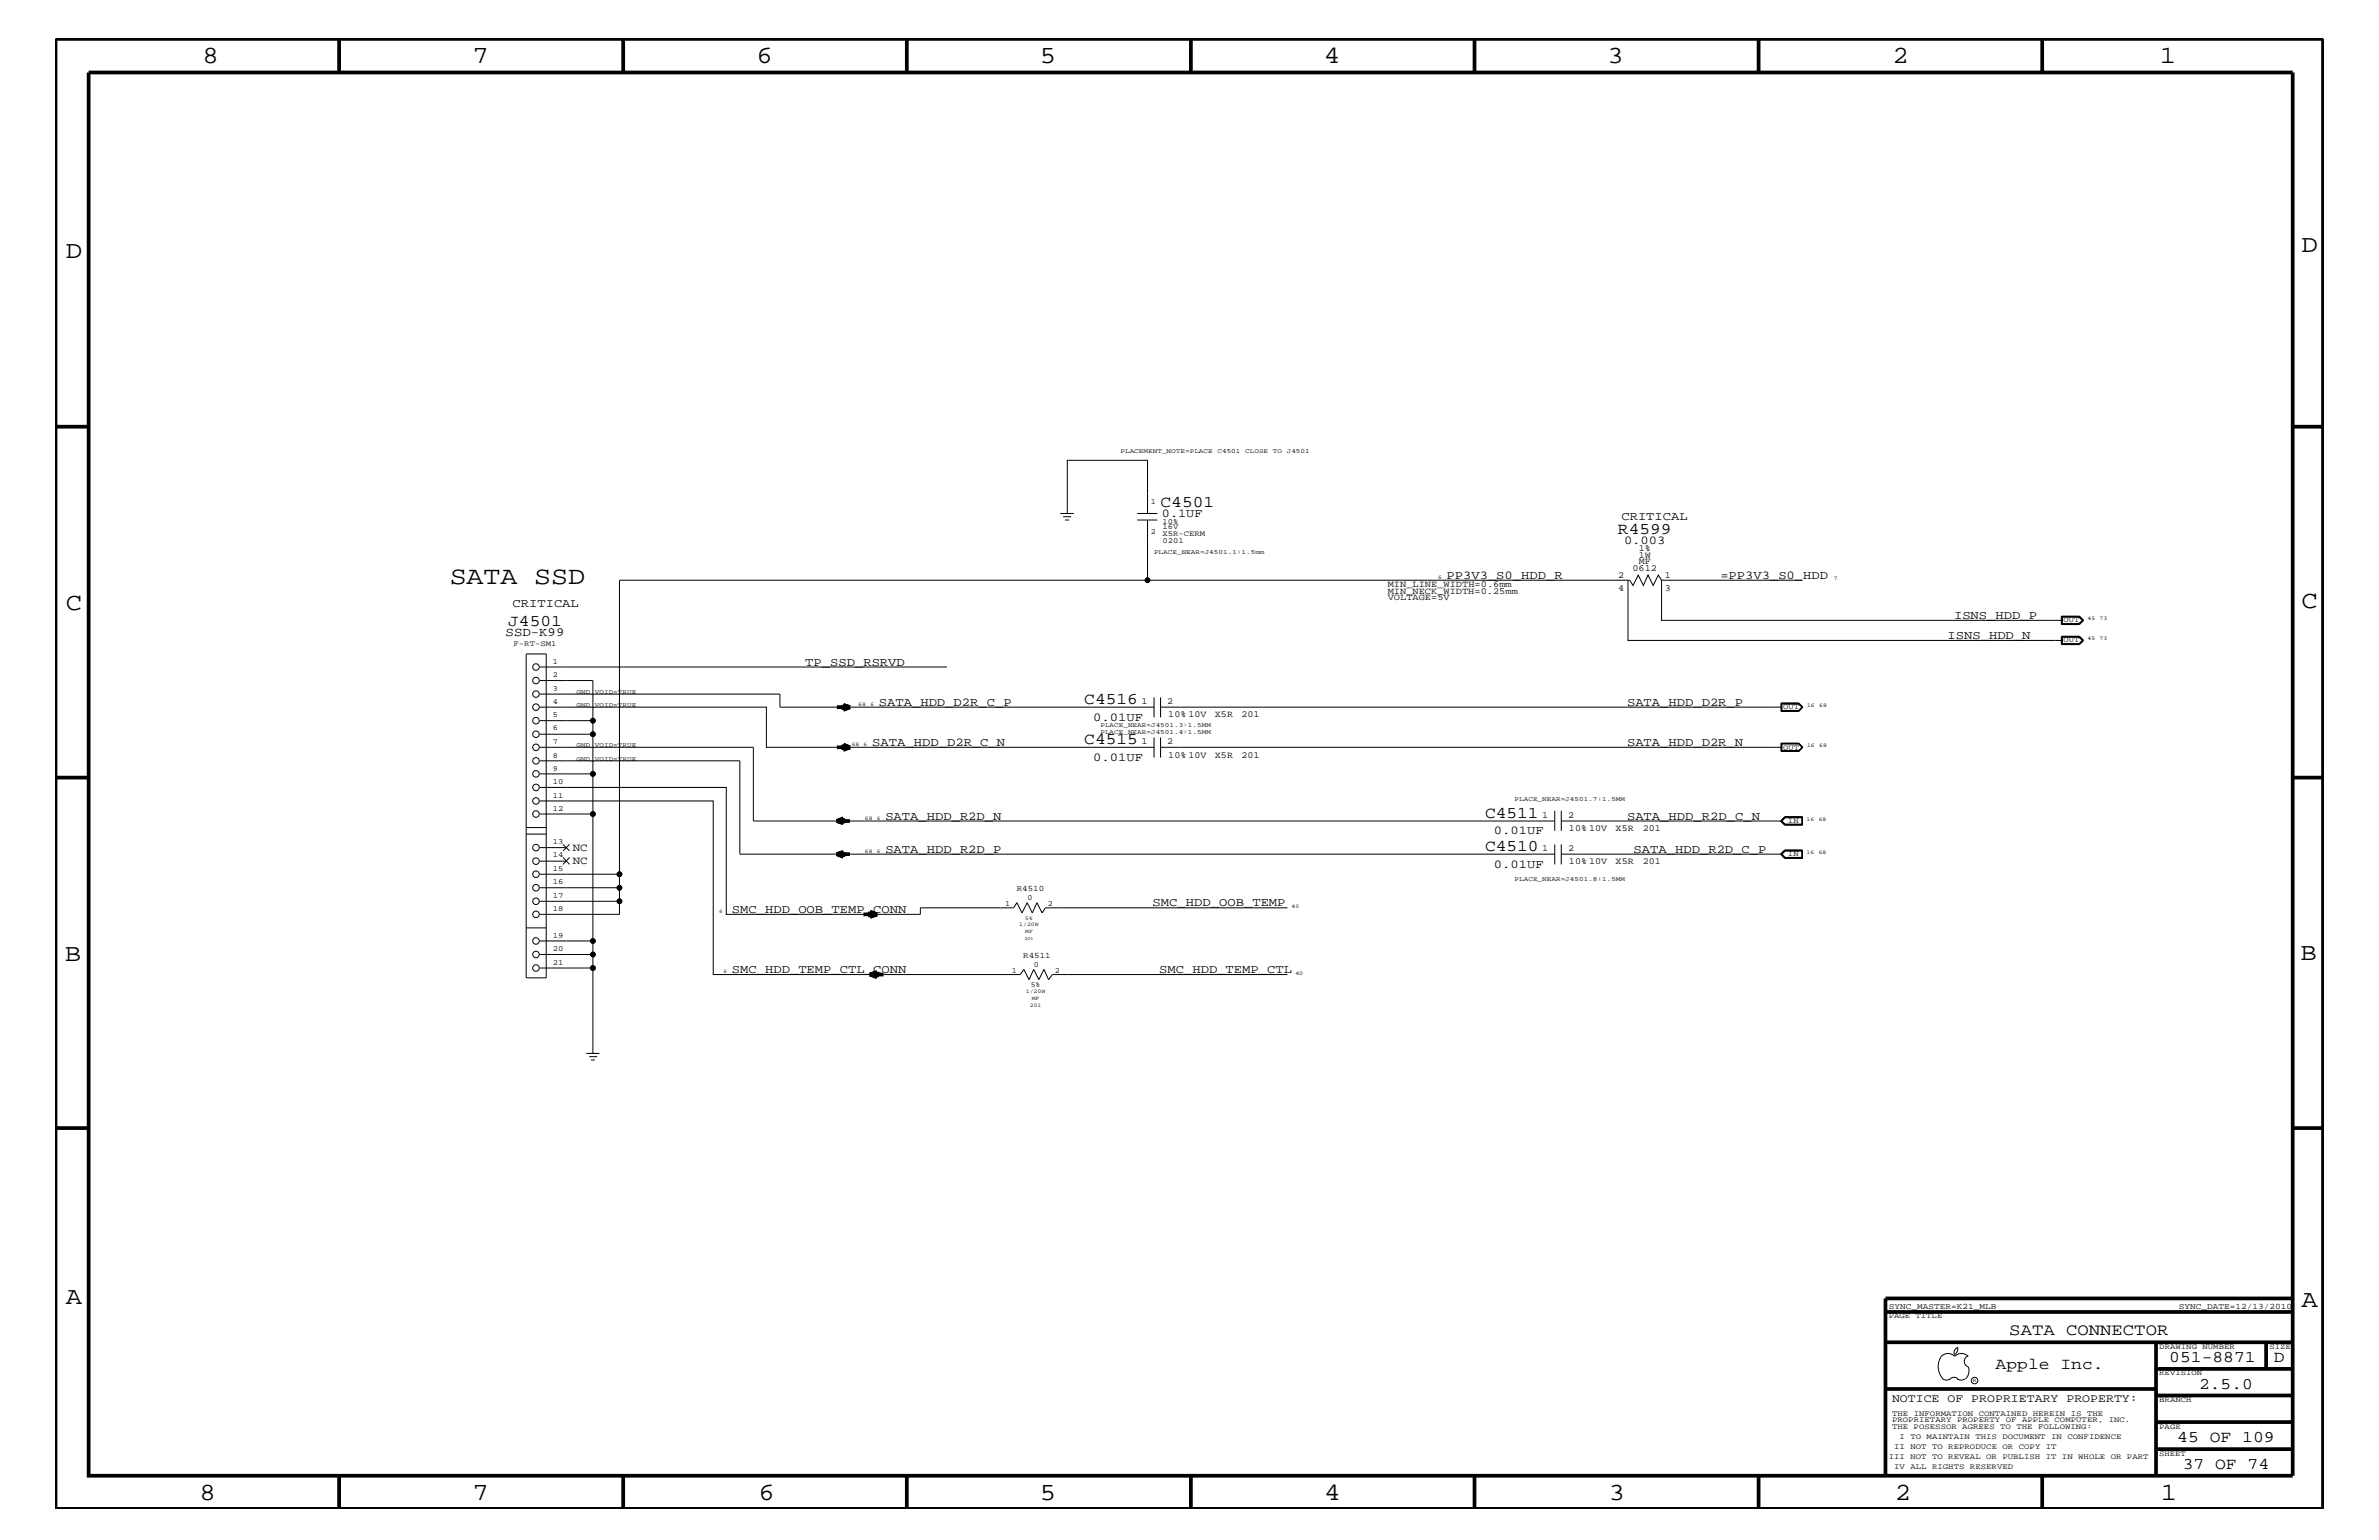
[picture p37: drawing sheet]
<svg xmlns="http://www.w3.org/2000/svg" width="432mm" height="279mm" viewBox="0 0 432 279" stroke-linecap="round" stroke-linejoin="round" font-family="sans-serif">
<defs><g id="words">
<text font-size="4.6" x="81.6" y="106">SATA SSD</text>
<g font-size="4.5">
<text x="36.7" y="11.5">8</text>
<text x="85.8" y="11.5">7</text>
<text x="137.3" y="11.5">6</text>
<text x="188.7" y="11.5">5</text>
<text x="240.3" y="11.5">4</text>
<text x="291.8" y="11.5">3</text>
<text x="343.5" y="11.5">2</text>
<text x="392" y="11.5">1</text>
<text x="11.9" y="46.8">D</text>
<text x="417.7" y="45.7">D</text>
<text x="11.9" y="110.6">C</text>
<text x="417.7" y="110.3">C</text>
<text x="11.8" y="174.3">B</text>
<text x="417.6" y="174.2">B</text>
<text x="11.9" y="236.7">A</text>
<text x="417.7" y="237.1">A</text>
<text x="36.2" y="272.1">8</text>
<text x="85.8" y="272.1">7</text>
<text x="137.7" y="272.1">6</text>
<text x="188.7" y="272.1">5</text>
<text x="240.4" y="272.1">4</text>
<text x="292" y="272.1">3</text>
<text x="343.9" y="272.1">2</text>
<text x="392.2" y="272.1">1</text>
</g>
<g font-size="3">
<text x="210.7" y="92">C4501</text>
<text x="293.7" y="96.9">R4599</text>
<text x="92.2" y="113.6">J4501</text>
<text x="196.8" y="127.7">C4516</text>
<text x="196.8" y="135">C4515</text>
<text x="269.5" y="148.4">C4511</text>
<text x="269.5" y="154.4">C4510</text>
<text x="364.7" y="242.3">SATA CONNECTOR</text>
<text x="362.2" y="248.4">Apple Inc.</text>
<text x="393.7" y="247.1">051-8871</text>
<text x="399.2" y="252">2.5.0</text>
<text x="412.7" y="247.1">D</text>
<text x="395.2" y="261.6">45 OF 109</text>
<text x="396.2" y="266.6">37 OF 74</text>
</g>
<text font-size="2.3" x="91.8" y="115.3">SSD-K99</text>
<g font-size="2.2">
<text x="210.9" y="93.8">0.1UF</text>
<text x="294.3" y="94.3">CRITICAL</text>
<text x="294.8" y="98.7">0.003</text>
<text x="262.6" y="105">PP3V3_S0_HDD_R</text>
<text x="312.3" y="105">=PP3V3_S0_HDD</text>
<text x="93" y="110.2">CRITICAL</text>
<text x="354.7" y="112.3">ISNS_HDD_P</text>
<text x="353.5" y="115.9">ISNS_HDD_N</text>
<text x="146.1" y="120.8">TP_SSD_RSRVD</text>
<text x="159.5" y="128">SATA_HDD_D2R_C_P</text>
<text x="198.4" y="130.8">0.01UF</text>
<text x="295.3" y="128">SATA_HDD_D2R_P</text>
<text x="158.3" y="135.3">SATA_HDD_D2R_C_N</text>
<text x="295.3" y="135.3">SATA_HDD_D2R_N</text>
<text x="198.4" y="138">0.01UF</text>
<text x="160.7" y="148.7">SATA_HDD_R2D_N</text>
<text x="295.3" y="148.7">SATA_HDD_R2D_C_N</text>
<text x="160.7" y="154.7">SATA_HDD_R2D_P</text>
<text x="271.1" y="151.3">0.01UF</text>
<text x="296.5" y="154.7">SATA_HDD_R2D_C_P</text>
<text x="271.1" y="157.4">0.01UF</text>
<text x="132.8" y="165.6">SMC_HDD_OOB_TEMP_CONN</text>
<text x="209.2" y="164.5">SMC_HDD_OOB_TEMP</text>
<text x="132.8" y="176.6">SMC_HDD_TEMP_CTL_CONN</text>
<text x="210.4" y="176.6">SMC_HDD_TEMP_CTL</text>
</g>
<text font-size="2.1" x="343.4" y="254.4">NOTICE OF PROPRIETARY PROPERTY:</text>
<g font-size="2">
<text x="104" y="154.4">NC</text>
<text x="104" y="156.8">NC</text>
</g>
<g font-size="1.7">
<text x="297.4" y="99.9">1%</text>
<text x="297.4" y="101.2">1W</text>
<text x="251.9" y="107.7">MIN_NECK_WIDTH=0.25mm</text>
<text x="251.9" y="106.5">MIN_LINE_WIDTH=0.6mm</text>
<text x="293.7" y="107.2">4</text>
<text x="293.7" y="104.9">2</text>
<text x="296.3" y="103.6">0612</text>
<text x="297.4" y="102.4">MF</text>
<text x="302.2" y="107.2">3</text>
<text x="302.2" y="104.9">1</text>
<text x="251.9" y="108.9">VOLTAGE=5V</text>
<text x="207.2" y="127.7">1</text>
<text x="211.8" y="127.7">2</text>
<text x="212" y="130.2">10% 10V</text>
<text x="220.5" y="130.2">X5R</text>
<text x="225.3" y="130.2">201</text>
<text x="207.2" y="135">1</text>
<text x="211.8" y="135">2</text>
<text x="212" y="137.4">10% 10V</text>
<text x="220.5" y="137.4">X5R</text>
<text x="225.3" y="137.4">201</text>
<text x="279.9" y="148.4">1</text>
<text x="284.6" y="148.4">2</text>
<text x="279.9" y="154.4">1</text>
<text x="284.6" y="154.4">2</text>
<text x="284.8" y="150.7">10% 10V</text>
<text x="293.2" y="150.7">X5R</text>
<text x="298.2" y="150.7">201</text>
<text x="284.8" y="156.8">10% 10V</text>
<text x="293.2" y="156.8">X5R</text>
<text x="298.2" y="156.8">201</text>
</g>
<g font-size="1.5">
<text x="184.5" y="161.7">R4510</text>
<text x="185.7" y="173.8">R4511</text>
<text x="342.8" y="237.4">SYNC_MASTER=K21_MLB</text>
<text x="395.5" y="237.4">SYNC_DATE=12/13/2010</text>
</g>
<g font-size="1.4">
<text x="208.9" y="91.4">1</text>
<text x="211" y="95">10%</text>
<text x="208.9" y="96.8">2</text>
<text x="211" y="98.5">0201</text>
<text x="211" y="96">16V</text>
<text x="211" y="97.3">X5R-CERM</text>
<text x="374.6" y="112.9">OUT</text>
<text x="93.2" y="117.3">F-RT-SM1</text>
<text x="374.6" y="116.5">OUT</text>
<text x="100.3" y="125.3">3</text>
<text x="100.3" y="122.9">2</text>
<text x="100.3" y="120.4">1</text>
<text x="100.3" y="130.2">5</text>
<text x="100.3" y="127.7">4</text>
<text x="323.7" y="128.7">OUT</text>
<text x="100.3" y="137.4">8</text>
<text x="100.3" y="135">7</text>
<text x="100.3" y="132.5">6</text>
<text x="323.7" y="136">OUT</text>
<text x="100.3" y="139.8">9</text>
<text x="100.3" y="142.3">10</text>
<text x="100.3" y="147.1">12</text>
<text x="100.3" y="144.7">11</text>
<text x="324.5" y="149.3">IN</text>
<text x="100.3" y="155.6">14</text>
<text x="100.3" y="153.2">13</text>
<text x="324.5" y="155.4">IN</text>
<text x="100.3" y="160.5">16</text>
<text x="100.3" y="158">15</text>
<text x="100.3" y="165.3">18</text>
<text x="100.3" y="162.8">17</text>
<text x="182.5" y="164.4">1</text>
<text x="186.5" y="163.4">0</text>
<text x="190.2" y="164.4">2</text>
<text x="100.3" y="172.6">20</text>
<text x="100.3" y="170.1">19</text>
<text x="100.3" y="175">21</text>
<text x="183.6" y="176.5">1</text>
<text x="187.1" y="179">5%</text>
<text x="187.7" y="175.5">0</text>
<text x="191.4" y="176.5">2</text>
<text x="342.8" y="239.2">PAGE TITLE</text>
<text x="391.9" y="244.7">DRAWING NUMBER</text>
<text x="411.9" y="244.7">SIZE</text>
<text x="391.9" y="249.5">REVISION</text>
<text x="343.4" y="256.8">THE INFORMATION CONTAINED HEREIN IS THE</text>
<text x="391.9" y="254.4">BRANCH</text>
<text x="343.4" y="259.3">THE POSESSOR AGREES TO THE FOLLOWING:</text>
<text x="343.4" y="258">PROPRIETARY PROPERTY OF APPLE COMPUTER, INC.</text>
<text x="343.8" y="262.9">II NOT TO REPRODUCE OR COPY IT</text>
<text x="344.8" y="261.1">I TO MAINTAIN THIS DOCUMENT IN CONFIDENCE</text>
<text x="391.9" y="259.3">PAGE</text>
<text x="342.8" y="264.7">III NOT TO REVEAL OR PUBLISH IT IN WHOLE OR PART</text>
<text x="343.8" y="266.6">IV ALL RIGHTS RESERVED</text>
<text x="391.9" y="264.1">SHEET</text>
</g>
<g font-size="1.2">
<text x="203.4" y="82.2">PLACEMENT_NOTE=PLACE</text>
<text x="221" y="82.2">C4501</text>
<text x="226" y="82.2">CLOSE</text>
<text x="231" y="82.2">TO</text>
<text x="233.6" y="82.2">J4501</text>
<text x="209.5" y="100.4">PLACE_NEAR=J4501.1:1.5mm</text>
<text x="104.6" y="125.9">GND_VOID=TRUE</text>
<text x="104.6" y="128.3">GND_VOID=TRUE</text>
<text x="199.7" y="131.9">PLACE_NEAR=J4501.3:1.5MM</text>
<text x="104.6" y="135.6">GND_VOID=TRUE</text>
<text x="199.7" y="133.2">PLACE_NEAR=J4501.4:1.5MM</text>
<text x="104.6" y="138">GND_VOID=TRUE</text>
<text x="274.9" y="145.3">PLACE_NEAR=J4501.7:1.5MM</text>
<text x="274.9" y="159.9">PLACE_NEAR=J4501.8:1.5MM</text>
</g>
<g font-size="1">
<text x="261" y="105">6</text>
<text x="332.8" y="105.3">7</text>
<text x="378.9" y="112.6">45</text>
<text x="381.1" y="112.6">73</text>
<text x="378.9" y="116.2">45</text>
<text x="381.1" y="116.2">73</text>
<text x="155.8" y="128">68</text>
<text x="158" y="128">6</text>
<text x="328" y="128.3">16</text>
<text x="330.2" y="128.3">68</text>
<text x="154.6" y="135.3">68 6</text>
<text x="328" y="135.6">16</text>
<text x="330.2" y="135.6">68</text>
<text x="157" y="148.7">68</text>
<text x="159.2" y="148.7">6</text>
<text x="327.9" y="149">16</text>
<text x="330.1" y="149">68</text>
<text x="157" y="154.7">68</text>
<text x="159.2" y="154.7">6</text>
<text x="327.9" y="155">16</text>
<text x="330.1" y="155">68</text>
<text x="130.6" y="165.6">6</text>
<text x="186.1" y="166.9">5%</text>
<text x="234.4" y="164.7">40</text>
<text x="185" y="168.1">1/20W</text>
<text x="186.1" y="169.3">MF</text>
<text x="131.3" y="176.6">6</text>
<text x="235.1" y="176.8">40</text>
<text x="186.2" y="180.2">1/20W</text>
<text x="186.9" y="182.7">201</text>
<text x="187.3" y="181.4">MF</text>
<text x="358.1" y="250.7">R</text>
</g>
<text font-size=".8" x="185.9" y="170.5">201</text>
</g></defs>
<g fill="none" stroke="#000" stroke-width=".18">
<path d="M192.4 93.2h2.5M193 93.8h1.4M193.3 94.3h.8M193.7 93.2v-9.7h14.6v9.7M206.4 94.3h3.7M206.4 93.2h3.7M208.3 94.3v11M95.5 118.6h3.6v58.8h-3.6zM295.5 105.3v10.9h78.8M296.4 106.3l-.6-1h-183.4v53.3M301.6 105.3v7.3h72.7M327.1 105.3h-25.5l-.6-1-.9 1.9-1-1.9-.8 1.9-1-1.9-.9 1.9"/>
<path d="M374.1 111.8h3.3l.8 .8-.8 .7h-3.3zM374.1 115.4h3.3l.8 .8-.8 .8h-3.3zM374.3 112h3.1l.6 .6-.6 .5h-3.1M374.3 111.9v1.3M374.3 115.5v1.4M374.3 115.6h3.1l.6 .6-.6 .6h-3.1M377.4 111.9h-3.2v1.3h3.2M377.4 111.9l.7 .7-.7 .6M377.4 115.5h-3.2v1.4h3.2M377.4 111.9l.6 .7-.6 .6M377.4 115.5l.7 .7-.7 .7M377.4 115.5l.6 .7-.6 .7"/>
<path d="M98 133.2h9.6v7.2M98 130.8h9.6v2.4M98 128.3h41.1v7.3h70.4M98 123.5h9.6v7.3M98 125.9h43.6v2.4h67.9M98 135.6h38.7v13.4h145.5M98 138h36.3v17h147.9M98 121h73.9M209.5 126.5v3.7M209.5 133.8v3.6M210.7 128.3h112.7M210.7 135.6h112.7"/>
<path d="M210.7 126.5v3.7M210.7 133.8v3.6M323.3 127.5h3.2l.7 .8-.7 .8h-3.2zM323.3 134.8h3.2l.7 .8-.7 .7h-3.2zM323.3 127.7h3.2M323.4 127.7v1.2h3.1l.6-.6-.6-.6M323.4 135h3.1l.6 .6-.6 .6h-3.1zM326.5 127.7l.7 .6M327.2 128.3l-.7 .7h-3.2M327.2 128.3l-.7 .8M327.2 128.3l-.7-.7h-3.2v1.5M327.2 135.6l-.7-.7h-3.2v1.4"/>
<path d="M327.2 135.6l-.7 .7h-3.2M327.2 135.6l-.7 .7M95.5 151.3h3.6M95.5 150.1h3.6M98 147.7h9.6v23M98 140.4h9.6v7.3M98 145.3h31.5v31.5h55.7l.6-.9 1 1.8 .8-1.8 1 1.8 .9-1.8 .8 1.8 .7-.9h42.7M98 142.9h33.8v23h35.2v-1.2h17l.6-.9 .9 1.8 .9-1.8 1 1.8 .8-1.8 .9 1.8 .6-.9h44M98 158.6h14.4v2.5M98 156.2h4.8M98 153.8h4.8M102.2 153.2l1.2 1.2"/>
<path d="M102.2 155.6l1.2 1.2M103.4 153.2l-1.2 1.2M103.4 155.6l-1.2 1.2M282.2 147.1v3.6M282.2 153.2v3.6M283.4 149h40M283.4 155h40M283.4 147.1v3.6M283.4 153.2v3.6M323.2 149l.7-.8h3.3v1.5h-3.3zM323.2 155l.7-.8h3.3v1.5h-3.3zM323.3 149l.7-.7h3.1v1.2h-3.1z"/>
<path d="M323.3 155l.7-.6h3.1v1.2h-3.1zM323.9 148.2l-.6 .8 .6 .6h3.3M324 154.4l-.6 .6 .6 .6h3.1M327.1 148.4h-3.1l-.6 .6 .6 .5M327.2 154.3h-3.3l-.6 .7 .6 .7M95.5 168.3h3.6M98 175.6h9.6v15.5M98 173.2h9.6v2.4M98 170.7h9.6v2.5M98 163.5h14.4v2.4h-14.4M98 161.1h14.4M112.4 161.1v2.4"/>
<path d="M106.4 191.1h2.4M106.9 191.7h1.5M107.3 192.3h.7M352.3 246.1a1.69 1.69 0 0 1 2.5 0 1.72 1.72 0 0 1 2.4 0M352.4 246a3.2 3.2 0 0 0 .4 4.3l.8 .1 .4-.2M354 250.2l.7-.3 .7 .3M355.2 250.2l.7 .2 .7-.2M355.3 244.4v.3a1.18 1.18 0 0 1-.6 1.1M355.4 244.4a.99 .99 0 0 0-.6 1.4M357.2 246a1.04 1.04 0 0 0-.7 1 1.04 1.04 0 0 0 .7 1M357.3 248l.1 .7a2.11 2.11 0 0 1-.6 1.5"/>
<circle cx="208.3" cy="105.3" r=".42"/>
<circle cx="97.3" cy="125.9" r=".59"/>
<circle cx="97.3" cy="135.6" r=".59"/>
<circle cx="97.3" cy="138" r=".59"/>
<circle cx="97.3" cy="128.3" r=".59"/>
<circle cx="97.3" cy="130.8" r=".59"/>
<circle cx="97.3" cy="121" r=".59"/>
<circle cx="97.3" cy="123.5" r=".59"/>
<circle cx="97.3" cy="133.2" r=".59"/>
<circle cx="107.6" cy="133.2" r=".42"/>
<circle cx="107.6" cy="130.8" r=".42"/>
<circle cx="97.3" cy="153.8" r=".59"/>
<circle cx="97.3" cy="145.3" r=".59"/>
<circle cx="97.3" cy="156.2" r=".59"/>
<circle cx="97.3" cy="158.6" r=".59"/>
<circle cx="97.3" cy="140.4" r=".59"/>
<circle cx="97.3" cy="142.9" r=".59"/>
<circle cx="97.3" cy="147.7" r=".59"/>
<circle cx="107.6" cy="147.7" r=".42"/>
<circle cx="107.6" cy="140.4" r=".42"/>
<circle cx="112.4" cy="158.6" r=".42"/>
<circle cx="97.3" cy="170.7" r=".59"/>
<circle cx="97.3" cy="163.5" r=".59"/>
<circle cx="97.3" cy="173.2" r=".59"/>
<circle cx="97.3" cy="161.1" r=".59"/>
<circle cx="97.3" cy="175.6" r=".59"/>
<circle cx="97.3" cy="165.9" r=".59"/>
<circle cx="107.6" cy="173.2" r=".42"/>
<circle cx="107.6" cy="170.7" r=".42"/>
<circle cx="107.6" cy="175.6" r=".42"/>
<circle cx="112.4" cy="163.5" r=".42"/>
<circle cx="112.4" cy="161.1" r=".42"/>
<circle cx="358.4" cy="250.5" r=".59"/>
</g>
<g fill="none" stroke="#000" stroke-width=".68" stroke-linecap="butt">
<path d="M10.1 7.1h411.5v266.7h-411.5zM16.1 13.2h400v254.5h-400zM61.6 7.1v6.1M113.1 7.1v6.1M164.6 7.1v6.1M216.2 7.1v6.1M267.6 7.1v6.1M319.2 7.1v6.1M370.7 7.1v6.1M10.1 77.4h6M416.1 77.4h5.5M151.9 128.3h2.4"/>
<path d="M151.9 135.6h2.4M153.1 127.9l1.2 .4-1.2 .5zM153.1 135.1l1.2 .5-1.2 .5zM153.1 128l1.2 .3M153.1 128.2l1.2 .1M153.1 135.2l1.2 .4M153.1 135.5l1.2 .1M153.1 135.3l1.2 .3M154.3 128.3l-1.2 .2M154.3 128.3l-1.2 .4M154.3 128.3l-1.2 .3M154.3 135.6l-1.2 .1"/>
<path d="M154.3 135.6l-1.2 .4M154.3 135.6l-1.2 .2M10.1 141.1h6M151.9 149h2.4M151.9 149l1.2-.6v1zM151.9 155l1.2-.5v1zM151.9 149h1.2M151.9 149l1.2 .3M151.9 149l1.2 .2M151.9 155h2.4M151.9 155l1.2 .1M151.9 155l1.2 .4"/>
<path d="M151.9 155l1.2 .2M153.1 148.5l-1.2 .5M153.1 148.8l-1.2 .2M153.1 148.7l-1.2 .3M153.1 154.6l-1.2 .4M153.1 154.9l-1.2 .1M153.1 154.7l-1.2 .3M416.1 141.1h5.5M156.7 165.9h2.5M157.9 176.8h2.5M157.9 176.8l1.3-.5v1zM157.9 176.8l1.3 .1"/>
<path d="M157.9 176.8l1.3 .4M157.9 176.8l1.3 .3M157.9 165.4l1.3 .5-1.3 .5zM157.9 165.6l1.3 .3M157.9 165.8l1.3 .1M159.2 176.5l-1.3 .3M159.2 176.7l-1.3 .1M159.2 176.6l-1.3 .2M159.2 165.9l-1.3 .2M159.2 165.9l-1.3 .3M10.1 204.7h6M416.1 204.7h5.5"/>
<path d="M342.2 238h73.9M416.1 235.6h-73.9v32.1M342.2 243.5h73.9M342.2 252h49.1M391.3 243.5v24.2M391.3 258h24.8M391.3 253.2h24.8M391.3 248.4h24.8M411.3 243.5v4.9M61.6 267.7v6.1M113.1 267.7v6.1M164.6 267.7v6.1"/>
<path d="M216.2 268v5.8M267.6 267.7v6.1M319.2 267.7v6.1M370.7 267.7v6.1M391.3 262.9h24.8"/>
</g>
<g fill="#000">
<circle cx="208.3" cy="105.3" r=".42"/>
<circle cx="107.6" cy="133.2" r=".42"/>
<circle cx="107.6" cy="130.8" r=".42"/>
<circle cx="107.6" cy="147.7" r=".42"/>
<circle cx="107.6" cy="140.4" r=".42"/>
<circle cx="112.4" cy="158.6" r=".42"/>
<circle cx="107.6" cy="173.2" r=".42"/>
<circle cx="107.6" cy="170.7" r=".42"/>
<circle cx="107.6" cy="175.6" r=".42"/>
<circle cx="112.4" cy="163.5" r=".42"/>
<circle cx="112.4" cy="161.1" r=".42"/>
</g>
<use href="#words"/>
</svg>
